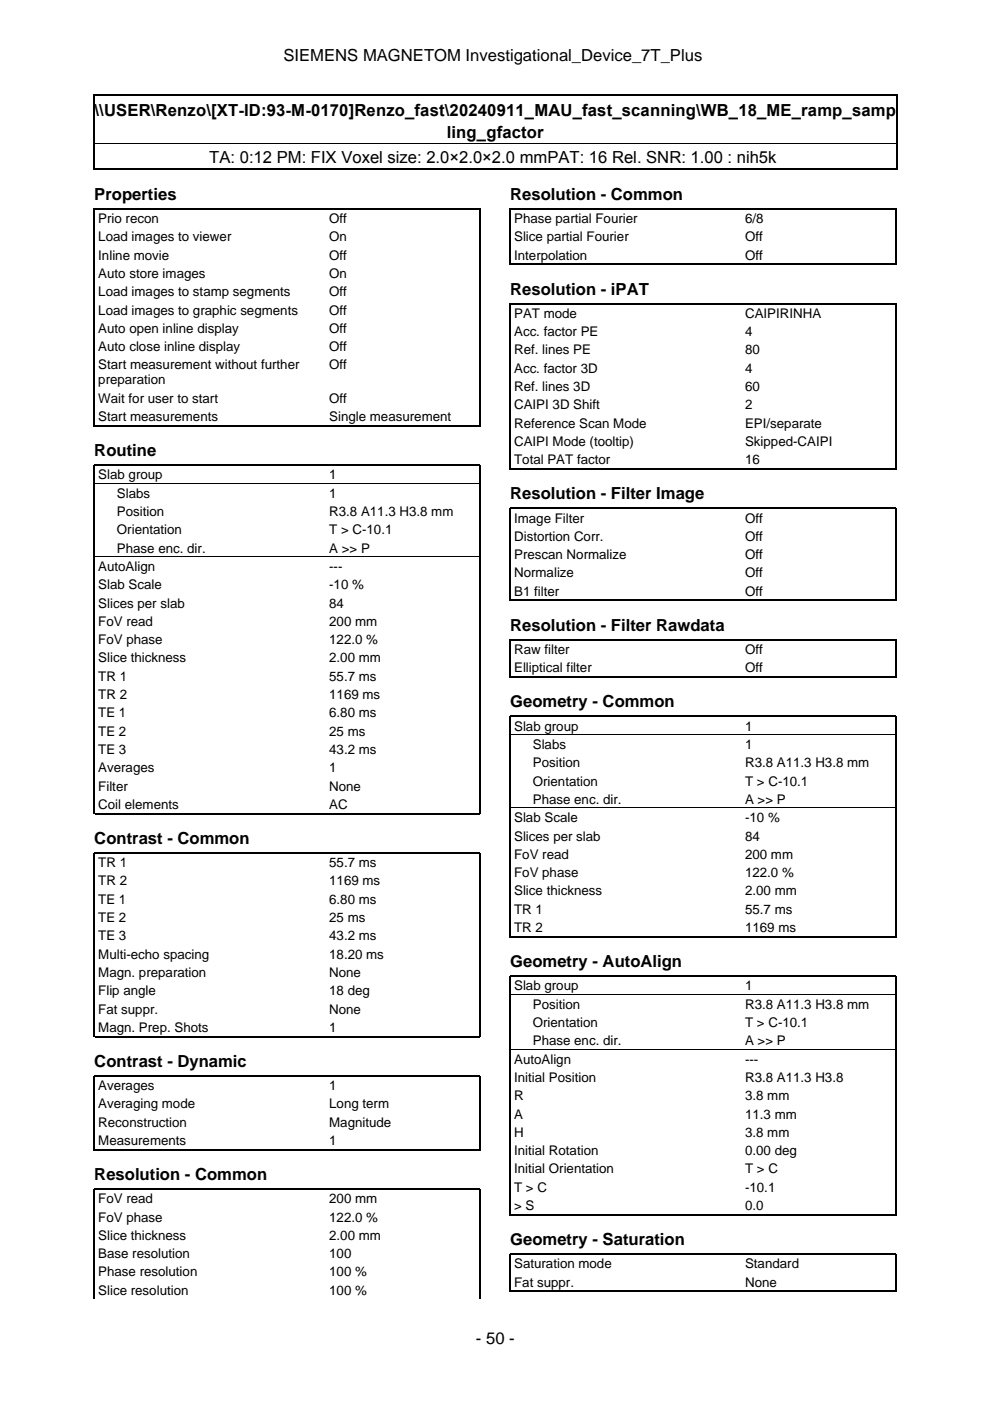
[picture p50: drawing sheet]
<svg xmlns="http://www.w3.org/2000/svg" width="210mm" height="297mm" viewBox="0 0 210 297" stroke-linecap="round" stroke-linejoin="round" font-family="sans-serif">
<defs><g id="words">
<g font-size="3.5">
<text x="60.1" y="12.9">SIEMENS MAGNETOM Investigational_Device_7T_Plus</text>
<text x="20" y="24.6">\\USER\Renzo\[XT-ID:93-M-0170]Renzo_fast\20240911_MAU_fast_scanning\WB_18_ME_ramp_samp</text>
<text x="94.7" y="29.2">ling_gfactor</text>
<text x="44.4" y="34.6">TA: 0:12 PM: FIX Voxel size: 2.0×2.0×2.0 mmPAT: 16 Rel. SNR: 1.00 : nih5k</text>
<text x="20" y="42.4">Properties</text>
<text x="108.2" y="42.4">Resolution - Common</text>
<text x="108.2" y="62.5">Resolution - iPAT</text>
<text x="20" y="96.7">Routine</text>
<text x="108.2" y="105.9">Resolution - Filter Image</text>
<text x="108.2" y="133.7">Resolution - Filter Rawdata</text>
<text x="108.2" y="150">Geometry - Common</text>
<text x="20" y="178.9">Contrast - Common</text>
<text x="108.2" y="205">Geometry - AutoAlign</text>
<text x="20" y="226.2">Contrast - Dynamic</text>
<text x="20" y="250.2">Resolution - Common</text>
<text x="108.2" y="264">Geometry - Saturation</text>
<text x="100.9" y="284.9">- 50 -</text>
</g>
<g font-size="2.8">
<text x="20.8" y="47.3">Prio recon</text>
<text x="69.8" y="47.3">Off</text>
<text x="109" y="47.3">Phase partial Fourier</text>
<text x="158" y="47.3">6/8</text>
<text x="20.8" y="51.2">Load images to viewer</text>
<text x="69.8" y="51.2">On</text>
<text x="109" y="51.2">Slice partial Fourier</text>
<text x="158" y="51.2">Off</text>
<text x="20.8" y="55.1">Inline movie</text>
<text x="20.8" y="58.9">Auto store images</text>
<text x="69.8" y="55.1">Off</text>
<text x="69.8" y="58.9">On</text>
<text x="109" y="55.1">Interpolation</text>
<text x="158" y="55.1">Off</text>
<text x="20.8" y="62.8">Load images to stamp segments</text>
<text x="69.8" y="62.8">Off</text>
<text x="20.8" y="66.7">Load images to graphic segments</text>
<text x="20.8" y="70.6">Auto open inline display</text>
<text x="69.8" y="66.7">Off</text>
<text x="69.8" y="70.6">Off</text>
<text x="109" y="67.4">PAT mode</text>
<text x="109" y="71.3">Acc. factor PE</text>
<text x="158" y="67.4">CAIPIRINHA</text>
<text x="158" y="71.3">4</text>
<text x="20.8" y="74.5">Auto close inline display</text>
<text x="69.8" y="74.5">Off</text>
<text x="109" y="75.2">Ref. lines PE</text>
<text x="158" y="75.2">80</text>
<text x="20.8" y="78.3">Start measurement without further</text>
<text x="20.8" y="81.5">preparation</text>
<text x="69.8" y="78.3">Off</text>
<text x="109" y="79">Acc. factor 3D</text>
<text x="109" y="82.9">Ref. lines 3D</text>
<text x="158" y="79">4</text>
<text x="158" y="82.9">60</text>
<text x="20.8" y="85.4">Wait for user to start</text>
<text x="20.8" y="89.3">Start measurements</text>
<text x="69.8" y="85.4">Off</text>
<text x="69.8" y="89.3">Single measurement</text>
<text x="109" y="86.8">CAIPI 3D Shift</text>
<text x="158" y="86.8">2</text>
<text x="109" y="90.7">Reference Scan Mode</text>
<text x="109" y="94.6">CAIPI Mode (tooltip)</text>
<text x="158" y="90.7">EPI/separate</text>
<text x="158" y="94.6">Skipped-CAIPI</text>
<text x="20.8" y="101.6">Slab group</text>
<text x="69.8" y="101.6">1</text>
<text x="109" y="98.4">Total PAT factor</text>
<text x="158" y="98.4">16</text>
<text x="24.8" y="105.5">Slabs</text>
<text x="69.8" y="105.5">1</text>
<text x="24.8" y="109.4">Position</text>
<text x="24.8" y="113.3">Orientation</text>
<text x="69.8" y="109.4">R3.8 A11.3 H3.8 mm</text>
<text x="69.8" y="113.3">T &gt; C-10.1</text>
<text x="109" y="110.8">Image Filter</text>
<text x="158" y="110.8">Off</text>
<text x="24.8" y="117.2">Phase enc. dir.</text>
<text x="69.8" y="117.2">A &gt;&gt; P</text>
<text x="109" y="114.7">Distortion Corr.</text>
<text x="109" y="118.6">Prescan Normalize</text>
<text x="158" y="114.7">Off</text>
<text x="158" y="118.6">Off</text>
<text x="20.8" y="121.1">AutoAlign</text>
<text x="20.8" y="124.9">Slab Scale</text>
<text x="69.8" y="121.1">---</text>
<text x="69.8" y="124.9">-10 %</text>
<text x="109" y="122.4">Normalize</text>
<text x="158" y="122.4">Off</text>
<text x="20.8" y="128.8">Slices per slab</text>
<text x="69.8" y="128.8">84</text>
<text x="109" y="126.3">B1 filter</text>
<text x="158" y="126.3">Off</text>
<text x="20.8" y="132.7">FoV read</text>
<text x="20.8" y="136.6">FoV phase</text>
<text x="69.8" y="132.7">200 mm</text>
<text x="69.8" y="136.6">122.0 %</text>
<text x="20.8" y="140.5">Slice thickness</text>
<text x="69.8" y="140.5">2.00 mm</text>
<text x="109" y="138.7">Raw filter</text>
<text x="109" y="142.5">Elliptical filter</text>
<text x="158" y="138.7">Off</text>
<text x="158" y="142.5">Off</text>
<text x="20.8" y="144.3">TR 1</text>
<text x="20.8" y="148.2">TR 2</text>
<text x="69.8" y="144.3">55.7 ms</text>
<text x="69.8" y="148.2">1169 ms</text>
<text x="20.8" y="152.1">TE 1</text>
<text x="20.8" y="156">TE 2</text>
<text x="69.8" y="152.1">6.80 ms</text>
<text x="69.8" y="156">25 ms</text>
<text x="109" y="154.9">Slab group</text>
<text x="158" y="154.9">1</text>
<text x="20.8" y="159.9">TE 3</text>
<text x="69.8" y="159.9">43.2 ms</text>
<text x="113" y="158.8">Slabs</text>
<text x="158" y="158.8">1</text>
<text x="20.8" y="163.7">Averages</text>
<text x="20.8" y="167.6">Filter</text>
<text x="69.8" y="163.7">1</text>
<text x="69.8" y="167.6">None</text>
<text x="113" y="162.7">Position</text>
<text x="113" y="166.5">Orientation</text>
<text x="158" y="162.7">R3.8 A11.3 H3.8 mm</text>
<text x="158" y="166.5">T &gt; C-10.1</text>
<text x="20.8" y="171.5">Coil elements</text>
<text x="69.8" y="171.5">AC</text>
<text x="113" y="170.4">Phase enc. dir.</text>
<text x="158" y="170.4">A &gt;&gt; P</text>
<text x="109" y="174.3">Slab Scale</text>
<text x="109" y="178.2">Slices per slab</text>
<text x="158" y="174.3">-10 %</text>
<text x="158" y="178.2">84</text>
<text x="20.8" y="183.9">TR 1</text>
<text x="69.8" y="183.9">55.7 ms</text>
<text x="109" y="182.1">FoV read</text>
<text x="109" y="186">FoV phase</text>
<text x="158" y="182.1">200 mm</text>
<text x="158" y="186">122.0 %</text>
<text x="20.8" y="187.7">TR 2</text>
<text x="20.8" y="191.6">TE 1</text>
<text x="69.8" y="187.7">1169 ms</text>
<text x="69.8" y="191.6">6.80 ms</text>
<text x="109" y="189.8">Slice thickness</text>
<text x="158" y="189.8">2.00 mm</text>
<text x="20.8" y="195.5">TE 2</text>
<text x="69.8" y="195.5">25 ms</text>
<text x="109" y="193.7">TR 1</text>
<text x="109" y="197.6">TR 2</text>
<text x="158" y="193.7">55.7 ms</text>
<text x="158" y="197.6">1169 ms</text>
<text x="20.8" y="199.4">TE 3</text>
<text x="20.8" y="203.3">Multi-echo spacing</text>
<text x="69.8" y="199.4">43.2 ms</text>
<text x="69.8" y="203.3">18.20 ms</text>
<text x="20.8" y="207.1">Magn. preparation</text>
<text x="69.8" y="207.1">None</text>
<text x="109" y="210">Slab group</text>
<text x="158" y="210">1</text>
<text x="20.8" y="211">Flip angle</text>
<text x="20.8" y="214.9">Fat suppr.</text>
<text x="69.8" y="211">18 deg</text>
<text x="69.8" y="214.9">None</text>
<text x="113" y="213.9">Position</text>
<text x="158" y="213.9">R3.8 A11.3 H3.8 mm</text>
<text x="20.8" y="218.8">Magn. Prep. Shots</text>
<text x="69.8" y="218.8">1</text>
<text x="113" y="217.7">Orientation</text>
<text x="113" y="221.6">Phase enc. dir.</text>
<text x="158" y="217.7">T &gt; C-10.1</text>
<text x="158" y="221.6">A &gt;&gt; P</text>
<text x="109" y="225.5">AutoAlign</text>
<text x="158" y="225.5">---</text>
<text x="20.8" y="231.1">Averages</text>
<text x="69.8" y="231.1">1</text>
<text x="109" y="229.4">Initial Position</text>
<text x="109" y="233.3">R</text>
<text x="158" y="229.4">R3.8 A11.3 H3.8</text>
<text x="158" y="233.3">3.8 mm</text>
<text x="20.8" y="235">Averaging mode</text>
<text x="20.8" y="238.9">Reconstruction</text>
<text x="69.8" y="235">Long term</text>
<text x="69.8" y="238.9">Magnitude</text>
<text x="109" y="237.2">A</text>
<text x="158" y="237.2">11.3 mm</text>
<text x="20.8" y="242.8">Measurements</text>
<text x="69.8" y="242.8">1</text>
<text x="109" y="241">H</text>
<text x="109" y="244.9">Initial Rotation</text>
<text x="158" y="241">3.8 mm</text>
<text x="158" y="244.9">0.00 deg</text>
<text x="109" y="248.8">Initial Orientation</text>
<text x="158" y="248.8">T &gt; C</text>
<text x="20.8" y="255.1">FoV read</text>
<text x="69.8" y="255.1">200 mm</text>
<text x="109" y="252.7">T &gt; C</text>
<text x="109" y="256.6">&gt; S</text>
<text x="158" y="252.7">-10.1</text>
<text x="158" y="256.6">0.0</text>
<text x="20.8" y="259">FoV phase</text>
<text x="20.8" y="262.9">Slice thickness</text>
<text x="69.8" y="259">122.0 %</text>
<text x="69.8" y="262.9">2.00 mm</text>
<text x="20.8" y="266.8">Base resolution</text>
<text x="69.8" y="266.8">100</text>
<text x="109" y="268.9">Saturation mode</text>
<text x="158" y="268.9">Standard</text>
<text x="20.8" y="270.6">Phase resolution</text>
<text x="20.8" y="274.5">Slice resolution</text>
<text x="69.8" y="270.6">100 %</text>
<text x="69.8" y="274.5">100 %</text>
<text x="109" y="272.8">Fat suppr.</text>
<text x="158" y="272.8">None</text>
</g>
</g></defs>
<g fill="none" stroke="#000" stroke-width=".26">
<path d="M19.9 20v15.9M20 20.2h170M20 35.8h170M190.1 20v15.9M108.2 56.2v-11.9h81.8v11.9M108.3 56.1h81.6M20 90.4v-46.1h81.8v46.1M20.1 90.3h81.6M108.2 99.6v-35.2h81.8v35.2M108.3 99.4h81.6M108.2 127.4v-19.6h81.8v19.6M108.3 127.3h81.6"/>
<path d="M108.2 143.7v-8.1h81.8v8.1M108.3 143.5h81.6M20 172.6v-74h81.8v74M20.1 172.5h81.6M108.2 198.7v-46.8h81.8v46.8M108.3 198.6h81.6M20 219.9v-39.1h81.8v39.1M20.1 219.8h81.6M20 228.1h81.8M20 228.1v15.8M101.8 228.1v15.8M20.1 243.8h81.6"/>
<path d="M108.2 257.7v-50.8h81.8v50.8M108.3 257.6h81.6M20 275.4v-23.3h81.8v23.3M108.2 273.9v-8h81.8v8M108.3 273.8h81.6"/>
</g>
<path d="M20 30.3h170M20.1 102.5h81.6M20.1 118h81.6M108.3 155.8h81.6M108.3 171.3h81.6M108.3 210.8h81.6M108.3 222.5h81.6" fill="none" stroke="#000" stroke-width=".21"/>
<use href="#words"/>
</svg>
